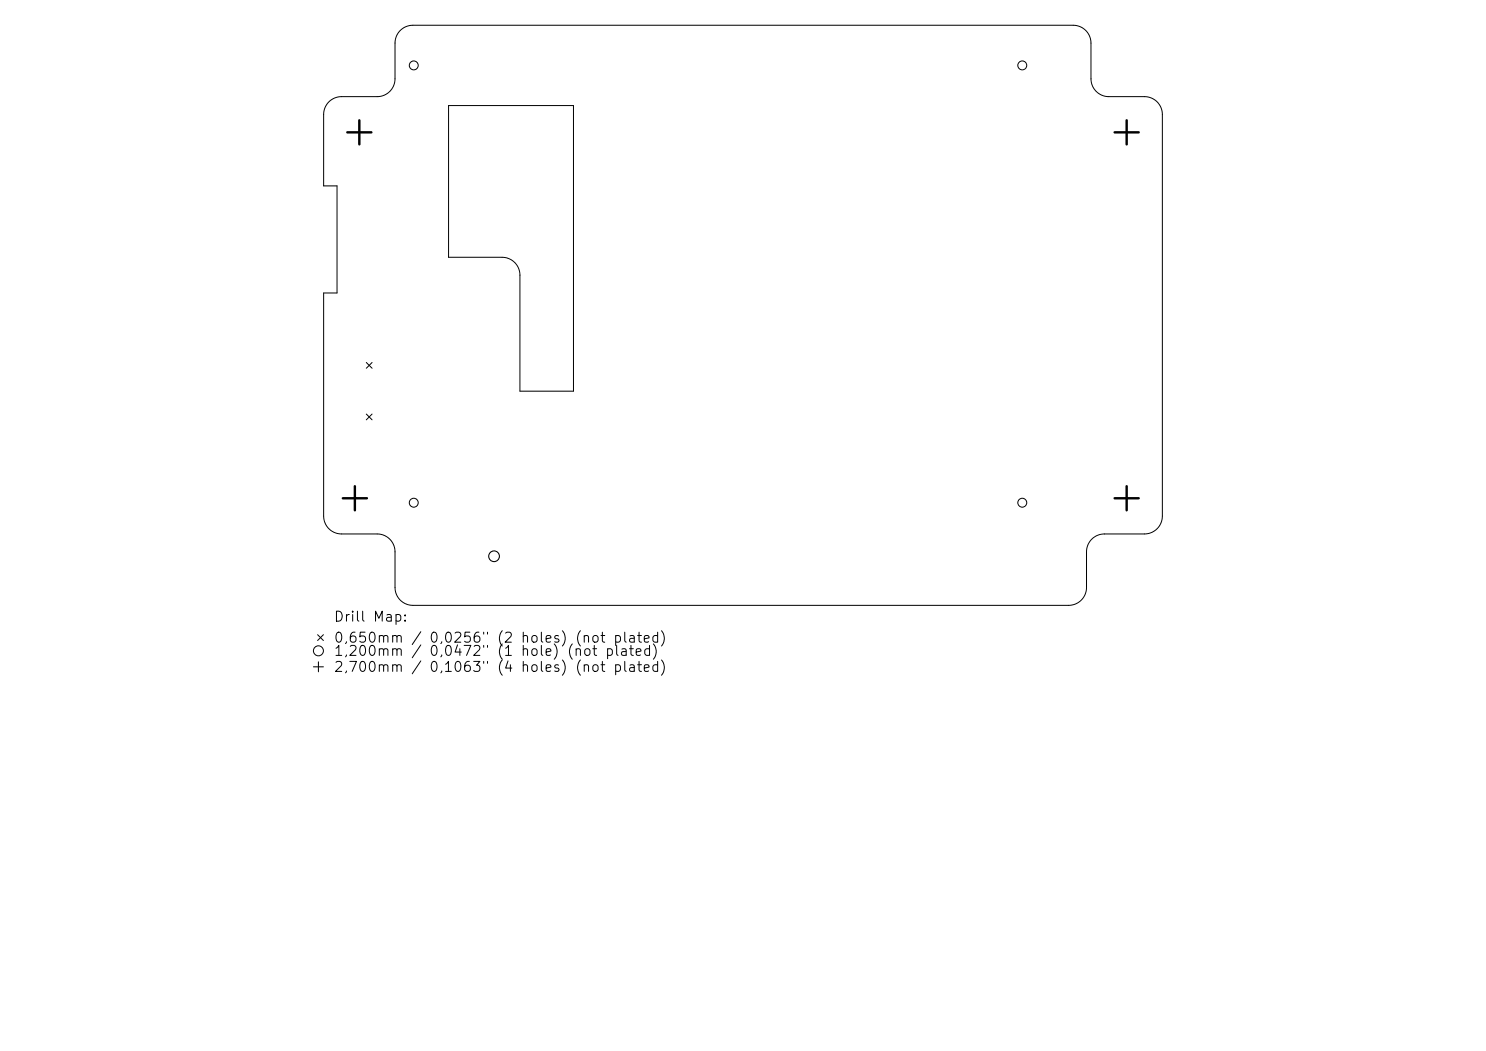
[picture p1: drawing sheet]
<svg xmlns="http://www.w3.org/2000/svg" width="297mm" height="210mm" viewBox="0 0 297 210" stroke-linecap="round" stroke-linejoin="round" font-family="sans-serif">
<defs><g id="words">
<g font-size="2">
<text x="66.6" y="124.7">Drill Map:</text>
<text x="66.6" y="128.9">0,650mm / 0,0256&quot; (2 holes) (not plated)</text>
<text x="66.6" y="131.6">1,200mm / 0,0472&quot; (1 hole) (not plated)</text>
<text x="66.6" y="134.8">2,700mm / 0,1063&quot; (4 holes) (not plated)</text>
</g>
</g></defs>
<g fill="none" stroke="#000" stroke-width=".2">
<path d="M80 6.1a3.6 3.6 0 0 1 2.5-1.1h132a3.6 3.6 0 0 1 3.6 3.6v7.1a3.6 3.6 0 0 0 3.5 3.6h7.2a3.6 3.6 0 0 1 3.5 3.6v80.2a3.6 3.6 0 0 1-3.5 3.6h-8.1a3.6 3.6 0 0 0-3.5 3.6v7.1a3.6 3.6 0 0 1-3.6 3.6h-131.1a3.6 3.6 0 0 1-3.5-3.6v-7.1a3.6 3.6 0 0 0-3.6-3.6h-7.1a3.6 3.6 0 0 1-3.6-3.6v-44.6h2.7v-21.4h-2.7v-14.2a3.6 3.6 0 0 1 3.6-3.6h7.1a3.6 3.6 0 0 0 3.6-3.6v-7.1a3.6 3.6 0 0 1 1-2.5zM89.7 21.1h24.9v57.1h-10.7v-23.2a3.6 3.6 0 0 0-3.5-3.6h-10.7zM73.2 72.4l1.2 1.2M74.4 72.4l-1.2 1.2M73.2 82.7l1.2 1.2M74.4 82.7l-1.2 1.2M62.6 133.2h2M63.5 126.8l1.1 1.2M63.6 132.2v2M64.6 126.8l-1.1 1.2"/>
<circle cx="82.7" cy="13.1" r=".89"/>
<circle cx="204.3" cy="13.1" r=".89"/>
<circle cx="82.7" cy="100.5" r=".89"/>
<circle cx="204.3" cy="100.5" r=".89"/>
<circle cx="63.6" cy="130" r="1"/>
</g>
<circle cx="98.7" cy="111.2" r="1.07" fill="none" stroke="#000" stroke-width=".21"/>
<path d="M69.4 26.4h4.8M71.8 24v4.9M222.8 26.4h4.8M225.2 24v4.9M68.5 99.6h4.8M70.9 97.2v4.8M222.8 99.6h4.8M225.2 97.2v4.8" fill="none" stroke="#000" stroke-width=".48"/>
<use href="#words"/>
</svg>
